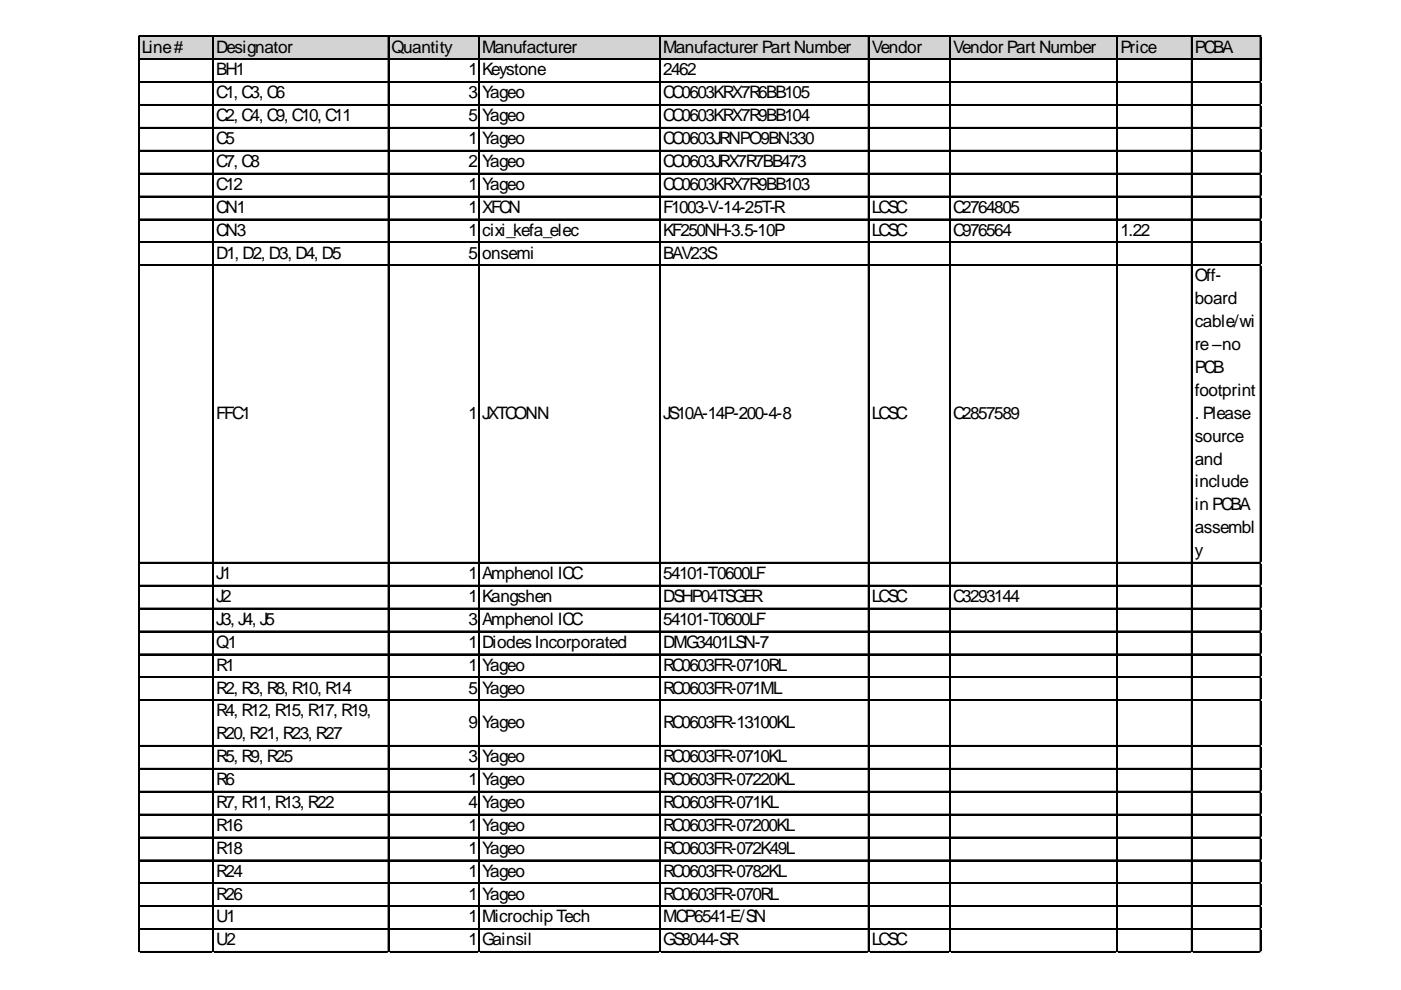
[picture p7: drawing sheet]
<svg xmlns="http://www.w3.org/2000/svg" width="297mm" height="210mm" viewBox="0 0 297 210" stroke-linecap="round" stroke-linejoin="round" font-family="sans-serif">
<defs><g id="words">
<g font-size="3.6">
<text x="30.1" y="11.1">Line#</text>
<text x="45.9" y="11.1">Designator</text>
<text x="83" y="11.1">Quantity</text>
<text x="102.2" y="11.1">Manufacturer</text>
<text x="140.6" y="11.1">Manufacturer Part Number</text>
<text x="184.8" y="11.1">Vendor</text>
<text x="202.1" y="11.1">Vendor Part Number</text>
<text x="237.5" y="11.1">Price</text>
<text x="253.3" y="11.1">PCBA</text>
<text x="45.9" y="16">BH1</text>
<text x="99.3" y="16">1</text>
<text x="102.2" y="16">Keystone</text>
<text x="140.6" y="16">2462</text>
<text x="45.9" y="20.9">C1, C3, C6</text>
<text x="99.3" y="20.9">3</text>
<text x="102.2" y="20.9">Yageo</text>
<text x="140.6" y="20.9">CC0603KRX7R6BB105</text>
<text x="45.9" y="25.7">C2, C4, C9, C10, C11</text>
<text x="99.3" y="25.7">5</text>
<text x="102.2" y="25.7">Yageo</text>
<text x="140.6" y="25.7">CC0603KRX7R9BB104</text>
<text x="45.9" y="30.6">C5</text>
<text x="45.9" y="35.4">C7, C8</text>
<text x="99.3" y="30.6">1</text>
<text x="99.3" y="35.4">2</text>
<text x="102.2" y="30.6">Yageo</text>
<text x="102.2" y="35.4">Yageo</text>
<text x="140.6" y="30.6">CC0603JRNPO9BN330</text>
<text x="140.6" y="35.4">CC0603JRX7R7BB473</text>
<text x="45.9" y="40.3">C12</text>
<text x="99.3" y="40.3">1</text>
<text x="102.2" y="40.3">Yageo</text>
<text x="140.6" y="40.3">CC0603KRX7R9BB103</text>
<text x="45.9" y="45.1">CN1</text>
<text x="99.3" y="45.1">1</text>
<text x="102.2" y="45.1">XFCN</text>
<text x="140.6" y="45.1">F1003-V-14-25T-R</text>
<text x="184.8" y="45.1">LCSC</text>
<text x="202.1" y="45.1">C2764805</text>
<text x="45.9" y="50">CN3</text>
<text x="99.3" y="50">1</text>
<text x="102.2" y="50">cixi_kefa_elec</text>
<text x="140.6" y="50">KF250NH-3.5-10P</text>
<text x="184.8" y="50">LCSC</text>
<text x="202.1" y="50">C976564</text>
<text x="237.5" y="50">1.22</text>
<text x="45.9" y="54.8">D1, D2, D3, D4, D5</text>
<text x="99.3" y="54.8">5</text>
<text x="102.2" y="54.8">onsemi</text>
<text x="140.6" y="54.8">BAV23S</text>
<text x="253.3" y="59.7">Off-</text>
<text x="253.3" y="64.5">board</text>
<text x="253.3" y="69.4">cable/wi</text>
<text x="253.3" y="74.2">re–no</text>
<text x="253.3" y="79.1">PCB</text>
<text x="253.3" y="83.9">footprint</text>
<text x="45.9" y="88.8">FFC1</text>
<text x="99.3" y="88.8">1</text>
<text x="102.2" y="88.8">JXTCONN</text>
<text x="140.6" y="88.8">JS10A-14P-200-4-8</text>
<text x="184.8" y="88.8">LCSC</text>
<text x="202.1" y="88.8">C2857589</text>
<text x="253.3" y="88.8">. Please</text>
<text x="253.3" y="93.7">source</text>
<text x="253.3" y="98.5">and</text>
<text x="253.3" y="103.4">include</text>
<text x="253.3" y="108.2">in PCBA</text>
<text x="253.3" y="113.1">assembl</text>
<text x="253.3" y="117.9">y</text>
<text x="45.9" y="122.8">J1</text>
<text x="99.3" y="122.8">1</text>
<text x="102.2" y="122.8">Amphenol ICC</text>
<text x="140.6" y="122.8">54101-T0600LF</text>
<text x="45.9" y="127.6">J2</text>
<text x="99.3" y="127.6">1</text>
<text x="102.2" y="127.6">Kangshen</text>
<text x="140.6" y="127.6">DSHP04TSGER</text>
<text x="184.8" y="127.6">LCSC</text>
<text x="202.1" y="127.6">C3293144</text>
<text x="45.9" y="132.5">J3, J4, J5</text>
<text x="45.9" y="137.3">Q1</text>
<text x="99.3" y="132.5">3</text>
<text x="99.3" y="137.3">1</text>
<text x="102.2" y="132.5">Amphenol ICC</text>
<text x="102.2" y="137.3">DiodesIncorporated</text>
<text x="140.6" y="132.5">54101-T0600LF</text>
<text x="140.6" y="137.3">DMG3401LSN-7</text>
<text x="45.9" y="142.2">R1</text>
<text x="99.3" y="142.2">1</text>
<text x="102.2" y="142.2">Yageo</text>
<text x="140.6" y="142.2">RC0603FR-0710RL</text>
<text x="45.9" y="147">R2, R3, R8, R10, R14</text>
<text x="99.3" y="147">5</text>
<text x="102.2" y="147">Yageo</text>
<text x="140.6" y="147">RC0603FR-071ML</text>
<text x="45.9" y="151.9">R4, R12, R15, R17, R19,</text>
<text x="99.3" y="154.3">9</text>
<text x="102.2" y="154.3">Yageo</text>
<text x="140.6" y="154.3">RC0603FR-13100KL</text>
<text x="45.9" y="156.7">R20, R21, R23, R27</text>
<text x="45.9" y="161.6">R5, R9, R25</text>
<text x="99.3" y="161.6">3</text>
<text x="102.2" y="161.6">Yageo</text>
<text x="140.6" y="161.6">RC0603FR-0710KL</text>
<text x="45.9" y="166.5">R6</text>
<text x="99.3" y="166.5">1</text>
<text x="102.2" y="166.5">Yageo</text>
<text x="140.6" y="166.5">RC0603FR-07220KL</text>
<text x="45.9" y="171.3">R7, R11, R13, R22</text>
<text x="99.3" y="171.3">4</text>
<text x="102.2" y="171.3">Yageo</text>
<text x="140.6" y="171.3">RC0603FR-071KL</text>
<text x="45.9" y="176.2">R16</text>
<text x="99.3" y="176.2">1</text>
<text x="102.2" y="176.2">Yageo</text>
<text x="140.6" y="176.2">RC0603FR-07200KL</text>
<text x="45.9" y="181">R18</text>
<text x="45.9" y="185.9">R24</text>
<text x="99.3" y="181">1</text>
<text x="99.3" y="185.9">1</text>
<text x="102.2" y="181">Yageo</text>
<text x="102.2" y="185.9">Yageo</text>
<text x="140.6" y="181">RC0603FR-072K49L</text>
<text x="140.6" y="185.9">RC0603FR-0782KL</text>
<text x="45.9" y="190.7">R26</text>
<text x="99.3" y="190.7">1</text>
<text x="102.2" y="190.7">Yageo</text>
<text x="140.6" y="190.7">RC0603FR-070RL</text>
<text x="45.9" y="195.6">U1</text>
<text x="99.3" y="195.6">1</text>
<text x="102.2" y="195.6">Microchip Tech</text>
<text x="140.6" y="195.6">MCP6541-E/SN</text>
<text x="45.9" y="200.4">U2</text>
<text x="99.3" y="200.4">1</text>
<text x="102.2" y="200.4">Gainsil</text>
<text x="140.6" y="200.4">GS8044-SR</text>
<text x="184.8" y="200.4">LCSC</text>
</g>
</g></defs>
<path d="M29.5 7.8h238v4.9h-238z" fill="#d3d3d3"/>
<g fill="none" stroke="#000" stroke-width=".24">
<path d="M29.3 7.6v194.4M29.5 7.6v194.4M29.6 7.6h237.8M29.6 7.7h237.8M29.6 12.5h237.8M29.6 12.6h237.8M29.6 17.3h237.8M29.6 17.4h237.8M45.1 7.8v194.2M45.2 7.8v194.2M82.3 7.8v194.2M82.4 7.8v194.2"/>
<path d="M101.5 7.8v194.2M101.6 7.8v194.2M139.9 7.8v194.2M140 7.8v194.2M184.1 7.8v194.2M184.2 7.8v194.2M201.3 7.8v194.2M201.5 7.8v194.2M236.8 7.8v194.2M236.9 7.8v194.2M252.6 7.8v194.2M252.7 7.8v194.2"/>
<path d="M267.2 7.8v194.2M267.3 7.8v194.2M29.6 22.2h237.8M29.6 22.3h237.8M29.6 27h237.8M29.6 27.1h237.8M29.6 31.9h237.8M29.6 32h237.8M29.6 36.7h237.8M29.6 36.8h237.8M29.6 41.6h237.8M29.6 41.7h237.8"/>
<path d="M29.6 46.4h237.8M29.6 46.6h237.8M29.6 51.3h237.8M29.6 51.4h237.8M29.6 56.1h237.8M29.6 56.3h237.8M29.6 119.2h237.8M29.6 119.4h237.8M29.6 124.1h237.8M29.6 124.2h237.8M29.6 128.9h237.8M29.6 129.1h237.8"/>
<path d="M29.6 133.8h237.8M29.6 133.9h237.8M29.6 138.6h237.8M29.6 138.8h237.8M29.6 143.5h237.8M29.6 143.6h237.8M29.6 148.4h237.8M29.6 148.5h237.8M29.6 158.1h237.8M29.6 158.2h237.8M29.6 162.9h237.8M29.6 163h237.8"/>
<path d="M29.6 167.8h237.8M29.6 167.9h237.8M29.6 172.6h237.8M29.6 172.7h237.8M29.6 177.5h237.8M29.6 177.6h237.8M29.6 182.3h237.8M29.6 182.5h237.8M29.6 187.2h237.8M29.6 187.3h237.8M29.6 192h237.8M29.6 192.2h237.8"/>
<path d="M29.6 196.9h237.8M29.6 197h237.8M29.6 201.7h237.8M29.6 201.9h237.8"/>
</g>
<path d="M29.3 202h.1" fill="none" stroke="#e0e0e0" stroke-width=".24"/>
<path d="M29.3 202h.3z" fill="#e0e0e0"/>
<path d="M45.1 202h.1" fill="none" stroke="#e0e0e0" stroke-width=".24"/>
<path d="M45.1 202h.3z" fill="#e0e0e0"/>
<path d="M82.3 202h.1" fill="none" stroke="#e0e0e0" stroke-width=".24"/>
<path d="M82.3 202h.2z" fill="#e0e0e0"/>
<path d="M101.5 202h.1" fill="none" stroke="#e0e0e0" stroke-width=".24"/>
<path d="M101.5 202h.2z" fill="#e0e0e0"/>
<path d="M139.9 202h.1" fill="none" stroke="#e0e0e0" stroke-width=".24"/>
<path d="M139.9 202h.2z" fill="#e0e0e0"/>
<path d="M184.1 202h.1" fill="none" stroke="#e0e0e0" stroke-width=".24"/>
<path d="M184.1 202h.2z" fill="#e0e0e0"/>
<path d="M201.3 202h.1" fill="none" stroke="#e0e0e0" stroke-width=".24"/>
<path d="M201.3 202h.3z" fill="#e0e0e0"/>
<path d="M236.8 202h.1" fill="none" stroke="#e0e0e0" stroke-width=".24"/>
<path d="M236.8 202h.2z" fill="#e0e0e0"/>
<path d="M252.6 202h.1" fill="none" stroke="#e0e0e0" stroke-width=".24"/>
<path d="M252.6 202h.2z" fill="#e0e0e0"/>
<path d="M267.2 202h.1" fill="none" stroke="#e0e0e0" stroke-width=".24"/>
<path d="M267.2 202h.2z" fill="#e0e0e0"/>
<path d="M267.4 17.3h.1" fill="none" stroke="#e0e0e0" stroke-width=".24"/>
<path d="M267.4 17.3l.1 .3z" fill="#e0e0e0"/>
<path d="M267.4 22.2h.1" fill="none" stroke="#e0e0e0" stroke-width=".24"/>
<path d="M267.4 22.2l.1 .2z" fill="#e0e0e0"/>
<path d="M267.4 27h.1" fill="none" stroke="#e0e0e0" stroke-width=".24"/>
<path d="M267.4 27l.1 .3z" fill="#e0e0e0"/>
<path d="M267.4 31.9h.1" fill="none" stroke="#e0e0e0" stroke-width=".24"/>
<path d="M267.4 31.9l.1 .2z" fill="#e0e0e0"/>
<path d="M267.4 36.7h.1" fill="none" stroke="#e0e0e0" stroke-width=".24"/>
<path d="M267.4 36.7l.1 .3z" fill="#e0e0e0"/>
<path d="M267.4 41.6h.1" fill="none" stroke="#e0e0e0" stroke-width=".24"/>
<path d="M267.4 41.6l.1 .2z" fill="#e0e0e0"/>
<path d="M267.4 46.4h.1" fill="none" stroke="#e0e0e0" stroke-width=".24"/>
<path d="M267.4 46.4l.1 .3z" fill="#e0e0e0"/>
<path d="M267.4 51.3h.1" fill="none" stroke="#e0e0e0" stroke-width=".24"/>
<path d="M267.4 51.3l.1 .2z" fill="#e0e0e0"/>
<path d="M267.4 56.1h.1" fill="none" stroke="#e0e0e0" stroke-width=".24"/>
<path d="M267.4 56.1l.1 .3z" fill="#e0e0e0"/>
<path d="M267.4 119.2h.1" fill="none" stroke="#e0e0e0" stroke-width=".24"/>
<path d="M267.4 119.2l.1 .3z" fill="#e0e0e0"/>
<path d="M267.4 124.1h.1" fill="none" stroke="#e0e0e0" stroke-width=".24"/>
<path d="M267.4 124.1l.1 .2z" fill="#e0e0e0"/>
<path d="M267.4 128.9h.1" fill="none" stroke="#e0e0e0" stroke-width=".24"/>
<path d="M267.4 128.9l.1 .3z" fill="#e0e0e0"/>
<path d="M267.4 133.8h.1" fill="none" stroke="#e0e0e0" stroke-width=".24"/>
<path d="M267.4 133.8l.1 .2z" fill="#e0e0e0"/>
<path d="M267.4 138.6h.1" fill="none" stroke="#e0e0e0" stroke-width=".24"/>
<path d="M267.4 138.6l.1 .3z" fill="#e0e0e0"/>
<path d="M267.4 143.5h.1" fill="none" stroke="#e0e0e0" stroke-width=".24"/>
<path d="M267.4 143.5l.1 .2z" fill="#e0e0e0"/>
<path d="M267.4 148.4h.1" fill="none" stroke="#e0e0e0" stroke-width=".24"/>
<path d="M267.4 148.4l.1 .2z" fill="#e0e0e0"/>
<path d="M267.4 158.1h.1" fill="none" stroke="#e0e0e0" stroke-width=".24"/>
<path d="M267.4 158.1l.1 .2z" fill="#e0e0e0"/>
<path d="M267.4 162.9h.1" fill="none" stroke="#e0e0e0" stroke-width=".24"/>
<path d="M267.4 162.9l.1 .3z" fill="#e0e0e0"/>
<path d="M267.4 167.8h.1" fill="none" stroke="#e0e0e0" stroke-width=".24"/>
<path d="M267.4 167.8l.1 .2z" fill="#e0e0e0"/>
<path d="M267.4 172.6h.1" fill="none" stroke="#e0e0e0" stroke-width=".24"/>
<path d="M267.4 172.6l.1 .3z" fill="#e0e0e0"/>
<path d="M267.4 177.5h.1" fill="none" stroke="#e0e0e0" stroke-width=".24"/>
<path d="M267.4 177.5l.1 .2z" fill="#e0e0e0"/>
<path d="M267.4 182.3h.1" fill="none" stroke="#e0e0e0" stroke-width=".24"/>
<path d="M267.4 182.3l.1 .3z" fill="#e0e0e0"/>
<path d="M267.4 187.2h.1" fill="none" stroke="#e0e0e0" stroke-width=".24"/>
<path d="M267.4 187.2l.1 .2z" fill="#e0e0e0"/>
<path d="M267.4 192h.1" fill="none" stroke="#e0e0e0" stroke-width=".24"/>
<path d="M267.4 192l.1 .3z" fill="#e0e0e0"/>
<path d="M267.4 196.9h.1" fill="none" stroke="#e0e0e0" stroke-width=".24"/>
<path d="M267.4 196.9l.1 .2z" fill="#e0e0e0"/>
<path d="M267.4 201.7h.1" fill="none" stroke="#e0e0e0" stroke-width=".24"/>
<path d="M267.4 201.7l.1 .3z" fill="#e0e0e0"/>
<use href="#words"/>
</svg>
